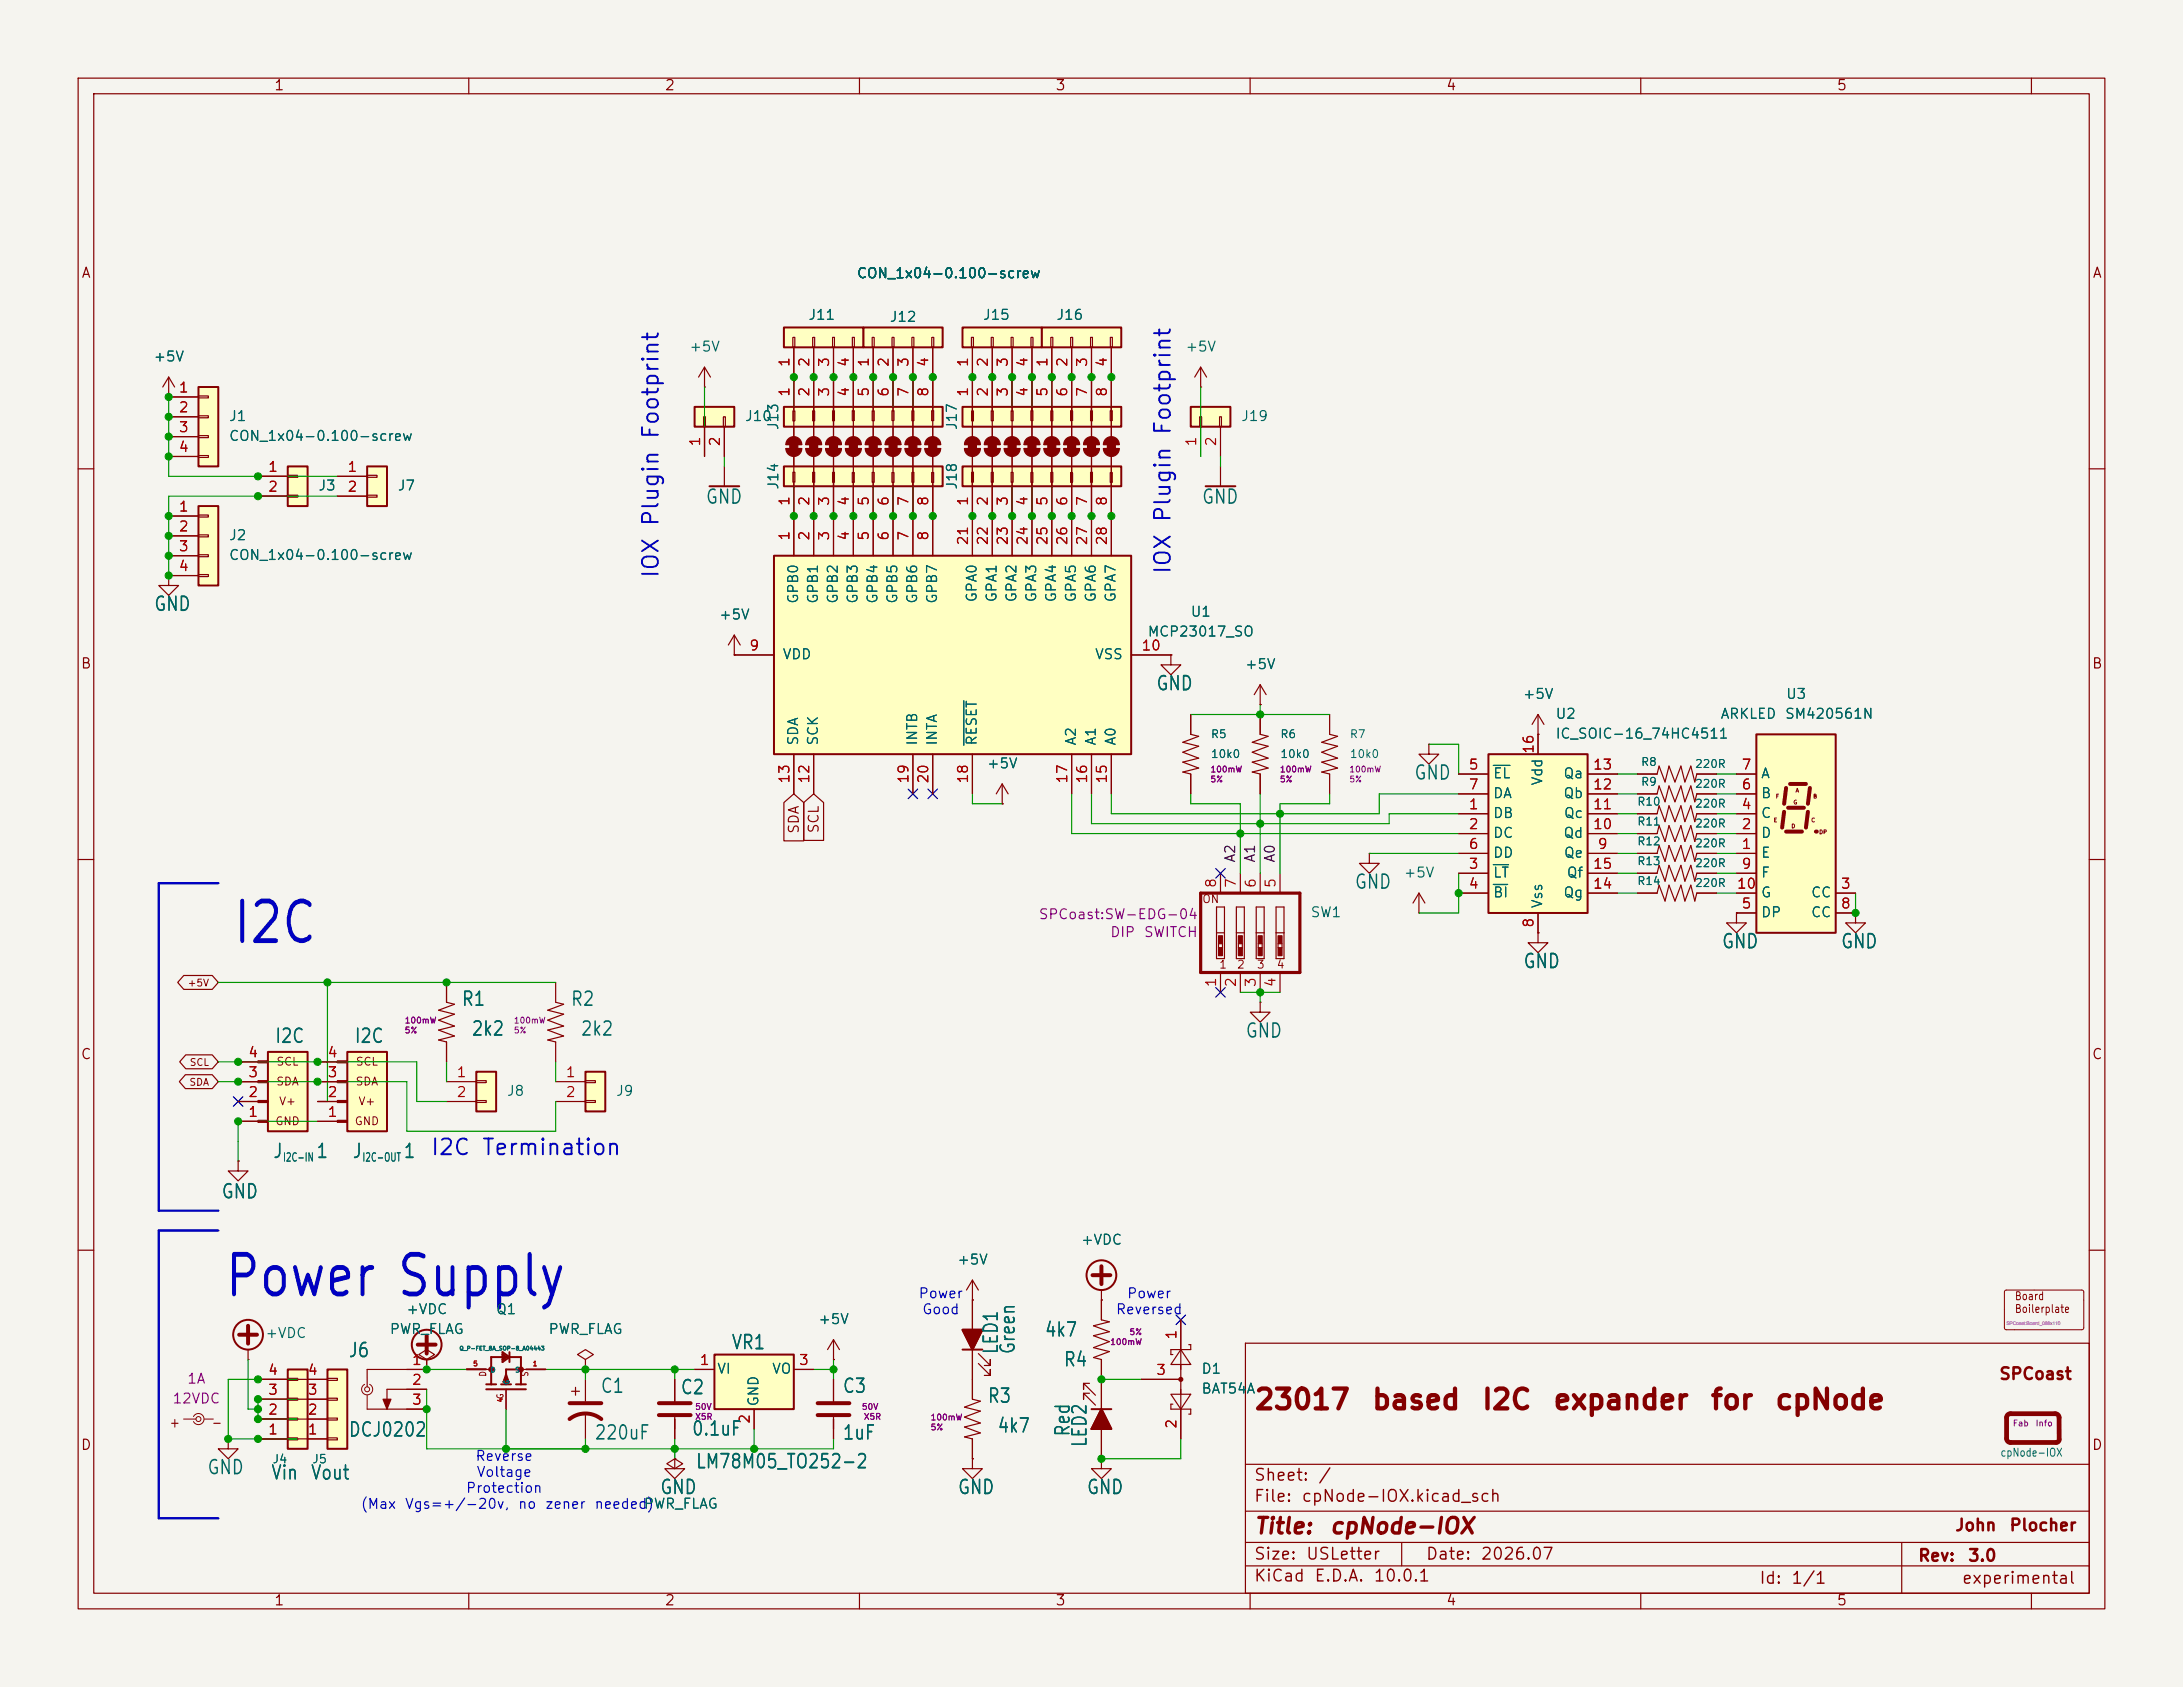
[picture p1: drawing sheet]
<svg xmlns="http://www.w3.org/2000/svg" width="279mm" height="216mm" viewBox="0 0 279 216" stroke-linecap="round" stroke-linejoin="round" font-family="sans-serif">
<defs><g id="words">
<g font-size="5.1" fill="#0000c2">
<text x="29.5" y="121.9">I2C</text>
<text x="28.5" y="167.1">Power Supply</text>
</g>
<g font-size="2.5" fill="#840000">
<text x="160.4" y="181">23017</text>
<text x="175.4" y="181">based</text>
<text x="189.5" y="181">I2C</text>
<text x="198.6" y="181">expander</text>
<text x="218.8" y="181">for</text>
<text x="227" y="181">cpNode</text>
</g>
<g font-size="2" fill="#0000c2">
<text x="84.8" y="74.1" transform="rotate(-90 84.8 74.1)">IOX Plugin Footprint</text>
<text x="150.3" y="73.6" transform="rotate(-90 150.3 73.6)">IOX Plugin Footprint</text>
<text x="55" y="148.3">I2C Termination</text>
</g>
<g font-size="2" fill="#840000">
<text x="160.4" y="196.8">Title:</text>
<text x="170.1" y="196.8">cpNode-IOX</text>
</g>
<g font-size="1.8" fill="#006464">
<text x="90.2" y="64.9">GND</text>
<text x="153.7" y="64.9">GND</text>
<text x="19.6" y="78.6">GND</text>
<text x="147.9" y="88.8">GND</text>
<text x="180.9" y="100.2">GND</text>
<text x="173.3" y="114.2">GND</text>
<text x="194.9" y="124.4">GND</text>
<text x="220.3" y="121.8">GND</text>
<text x="235.5" y="121.8">GND</text>
<text x="59" y="129.2">R1</text>
<text x="73" y="129.2">R2</text>
<text x="35.1" y="133.9">I2C</text>
<text x="45.3" y="133.9">I2C</text>
<text x="60.3" y="133">2k2</text>
<text x="74.2" y="133">2k2</text>
<text x="159.3" y="133.2">GND</text>
<text x="34.9" y="148.6">J</text>
<text x="40.4" y="148.6">1</text>
<text x="45" y="148.6">J</text>
<text x="51.6" y="148.6">1</text>
<text x="28.2" y="153.8">GND</text>
<text x="93.5" y="173.1">VR1</text>
<text x="128.2" y="173.4" transform="rotate(-90 128.2 173.4)">LED1</text>
<text x="130.3" y="173.4" transform="rotate(-90 130.3 173.4)">Green</text>
<text x="133.6" y="171.5">4k7</text>
<text x="44.5" y="174.1">J6</text>
<text x="76.8" y="178.7">C1</text>
<text x="87" y="178.9">C2</text>
<text x="107.8" y="178.7">C3</text>
<text x="126.3" y="180">R3</text>
<text x="136" y="175.3">R4</text>
<text x="44.5" y="184.3">DCJ0202</text>
<text x="76" y="184.7">220uF</text>
<text x="88.4" y="184.2">0.1uF</text>
<text x="107.8" y="184.7">1uF</text>
<text x="127.6" y="183.8">4k7</text>
<text x="137.3" y="184" transform="rotate(-90 137.3 184)">Red</text>
<text x="139.5" y="185.3" transform="rotate(-90 139.5 185.3)">LED2</text>
<text x="26.4" y="189.1">GND</text>
<text x="34.6" y="189.8">Vin</text>
<text x="39.7" y="189.8">Vout</text>
<text x="84.4" y="191.7">GND</text>
<text x="89" y="188.4">LM78M05_TO252-2</text>
<text x="122.5" y="191.7">GND</text>
<text x="139" y="191.7">GND</text>
</g>
<g font-size="1.5" fill="#840000">
<text x="255.8" y="176.9">SPCoast</text>
<text x="160.4" y="189.9">Sheet:</text>
<text x="168.6" y="189.9">/</text>
<text x="160.4" y="192.6">File:</text>
<text x="166.5" y="192.6">cpNode-IOX.kicad_sch</text>
<text x="250.1" y="196.3">John</text>
<text x="257.1" y="196.3">Plocher</text>
<text x="160.4" y="202.8">KiCad</text>
<text x="160.4" y="200">Size:</text>
<text x="167.1" y="200">USLetter</text>
<text x="168.1" y="202.8">E.D.A.</text>
<text x="175.7" y="202.8">10.0.1</text>
<text x="182.4" y="200">Date:</text>
<text x="189.4" y="200">2026.07</text>
<text x="225.1" y="203.1">Id:</text>
<text x="229.2" y="203.1">1/1</text>
<text x="245.4" y="200.2">Rev:</text>
<text x="251" y="203.1">experimental</text>
<text x="251.8" y="200.2">3.0</text>
</g>
<g font-size="1.3" fill="#840000">
<text x="35" y="11.9">1</text>
<text x="85" y="11.9">2</text>
<text x="135" y="11.9">3</text>
<text x="185" y="11.9">4</text>
<text x="235" y="11.9">5</text>
<text x="10.3" y="35.9">A</text>
<text x="267.7" y="35.9">A</text>
<text x="10.3" y="85.9">B</text>
<text x="267.7" y="85.9">B</text>
<text x="102.6" y="106.8" transform="rotate(-90 102.6 106.8)">SDA</text>
<text x="105.1" y="106.7" transform="rotate(-90 105.1 106.7)">SCL</text>
<text x="10.3" y="135.9">C</text>
<text x="267.7" y="135.9">C</text>
<text x="10.3" y="185.9">D</text>
<text x="21.6" y="183">+</text>
<text x="27" y="183">-</text>
<text x="267.7" y="185.9">D</text>
<text x="35" y="205.8">1</text>
<text x="85" y="205.8">2</text>
<text x="135" y="205.8">3</text>
<text x="185" y="205.8">4</text>
<text x="235" y="205.8">5</text>
</g>
<g font-size="1.3" fill="#006464">
<text x="109.6" y="35.9">CON_1x04-0.100-screw</text>
<text x="103.4" y="41.2">J11</text>
<text x="113.8" y="41.5">J12</text>
<text x="125.7" y="41.2">J15</text>
<text x="135.1" y="41.2">J16</text>
<text x="19.6" y="46.6">+5V</text>
<text x="88.1" y="45.3">+5V</text>
<text x="151.6" y="45.3">+5V</text>
<text x="29.2" y="54.2">J1</text>
<text x="29.2" y="56.7">CON_1x04-0.100-screw</text>
<text x="95.3" y="54.2">J10</text>
<text x="99.9" y="55.1" transform="rotate(-90 99.9 55.1)">J13</text>
<text x="122.8" y="55.1" transform="rotate(-90 122.8 55.1)">J17</text>
<text x="158.8" y="54.2">J19</text>
<text x="40.6" y="63.1">J3</text>
<text x="50.8" y="63.1">J7</text>
<text x="99.9" y="62.8" transform="rotate(-90 99.9 62.8)">J14</text>
<text x="122.8" y="62.8" transform="rotate(-90 122.8 62.8)">J18</text>
<text x="29.2" y="69.4">J2</text>
<text x="29.2" y="72">CON_1x04-0.100-screw</text>
<text x="102.5" y="77.4" transform="rotate(-90 102.5 77.4)">GPB0</text>
<text x="105" y="77.4" transform="rotate(-90 105 77.4)">GPB1</text>
<text x="107.5" y="77.4" transform="rotate(-90 107.5 77.4)">GPB2</text>
<text x="110.1" y="77.4" transform="rotate(-90 110.1 77.4)">GPB3</text>
<text x="112.6" y="77.4" transform="rotate(-90 112.6 77.4)">GPB4</text>
<text x="115.2" y="77.4" transform="rotate(-90 115.2 77.4)">GPB5</text>
<text x="117.7" y="77.4" transform="rotate(-90 117.7 77.4)">GPB6</text>
<text x="120.2" y="77.4" transform="rotate(-90 120.2 77.4)">GPB7</text>
<text x="125.3" y="77.2" transform="rotate(-90 125.3 77.2)">GPA0</text>
<text x="127.9" y="77.2" transform="rotate(-90 127.9 77.2)">GPA1</text>
<text x="130.4" y="77.2" transform="rotate(-90 130.4 77.2)">GPA2</text>
<text x="132.9" y="77.2" transform="rotate(-90 132.9 77.2)">GPA3</text>
<text x="135.5" y="77.2" transform="rotate(-90 135.5 77.2)">GPA4</text>
<text x="138" y="77.2" transform="rotate(-90 138 77.2)">GPA5</text>
<text x="140.6" y="77.2" transform="rotate(-90 140.6 77.2)">GPA6</text>
<text x="143.1" y="77.2" transform="rotate(-90 143.1 77.2)">GPA7</text>
<text x="91.9" y="79.6">+5V</text>
<text x="146.8" y="81.8">MCP23017_SO</text>
<text x="152.3" y="79.2">U1</text>
<text x="100.1" y="84.7">VDD</text>
<text x="140.1" y="84.7">VSS</text>
<text x="159.3" y="86">+5V</text>
<text x="194.8" y="89.8">+5V</text>
<text x="228.5" y="89.8">U3</text>
<text x="102.5" y="95.5" transform="rotate(-90 102.5 95.5)">SDA</text>
<text x="105" y="95.5" transform="rotate(-90 105 95.5)">SCK</text>
<text x="117.7" y="95.5" transform="rotate(-90 117.7 95.5)">INTB</text>
<text x="120.2" y="95.5" transform="rotate(-90 120.2 95.5)">INTA</text>
<text x="125.3" y="95.5" transform="rotate(-90 125.3 95.5)">RESET</text>
<text x="138" y="95.5" transform="rotate(-90 138 95.5)">A2</text>
<text x="140.6" y="95.5" transform="rotate(-90 140.6 95.5)">A1</text>
<text x="143.1" y="95.5" transform="rotate(-90 143.1 95.5)">A0</text>
<text x="199" y="94.8">IC_SOIC-16_74HC4511</text>
<text x="199" y="92.3">U2</text>
<text x="220.1" y="92.3">ARKLED</text>
<text x="228.4" y="92.3">SM420561N</text>
<text x="126.2" y="98.7">+5V</text>
<text x="191" y="99.9">EL</text>
<text x="197.7" y="100.6" transform="rotate(-90 197.7 100.6)">Vdd</text>
<text x="200" y="99.9">Qa</text>
<text x="225.3" y="99.9">A</text>
<text x="191" y="105">DB</text>
<text x="191" y="107.5">DC</text>
<text x="191" y="102.5">DA</text>
<text x="200" y="107.5">Qd</text>
<text x="200" y="102.5">Qb</text>
<text x="200.1" y="105">Qc</text>
<text x="225.3" y="107.5">D</text>
<text x="225.3" y="105">C</text>
<text x="225.3" y="102.5">B</text>
<text x="179.6" y="112.6">+5V</text>
<text x="191" y="112.6">LT</text>
<text x="191" y="110.1">DD</text>
<text x="200.1" y="110.1">Qe</text>
<text x="200.4" y="112.6">Qf</text>
<text x="225.3" y="110.1">E</text>
<text x="225.3" y="112.6">F</text>
<text x="167.6" y="117.7">SW1</text>
<text x="191" y="115.2">BI</text>
<text x="197.7" y="116.3" transform="rotate(-90 197.7 116.3)">Vss</text>
<text x="200" y="115.2">Qg</text>
<text x="225.3" y="117.7">DP</text>
<text x="225.3" y="115.2">G</text>
<text x="231.7" y="115.2">CC</text>
<text x="231.7" y="117.7">CC</text>
<text x="64.8" y="140.6">J8</text>
<text x="78.7" y="140.6">J9</text>
<text x="138.3" y="159.6">+VDC</text>
<text x="122.4" y="162.2">+5V</text>
<text x="33.9" y="171.6">+VDC</text>
<text x="49.8" y="171">PWR_FLAG</text>
<text x="51.9" y="168.5">+VDC</text>
<text x="63.4" y="168.5">Q1</text>
<text x="70.1" y="171">PWR_FLAG</text>
<text x="104.6" y="169.8">+5V</text>
<text x="91.7" y="176.1">VI</text>
<text x="98.7" y="176.1">VO</text>
<text x="153.7" y="176.1">D1</text>
<text x="153.7" y="178.7">BAT54A</text>
<text x="97.4" y="180.1" transform="rotate(-90 97.4 180.1)">GND</text>
<text x="82.3" y="193.4">PWR_FLAG</text>
</g>
<g font-size="1.3" fill="#a90000">
<text x="101.3" y="47.1" transform="rotate(-90 101.3 47.1)">1</text>
<text x="103.9" y="47.1" transform="rotate(-90 103.9 47.1)">2</text>
<text x="106.4" y="47.1" transform="rotate(-90 106.4 47.1)">3</text>
<text x="109" y="47.1" transform="rotate(-90 109 47.1)">4</text>
<text x="111.5" y="47.1" transform="rotate(-90 111.5 47.1)">1</text>
<text x="114" y="47.1" transform="rotate(-90 114 47.1)">2</text>
<text x="116.6" y="47.1" transform="rotate(-90 116.6 47.1)">3</text>
<text x="119.1" y="47.1" transform="rotate(-90 119.1 47.1)">4</text>
<text x="124.2" y="47.1" transform="rotate(-90 124.2 47.1)">1</text>
<text x="126.7" y="47.1" transform="rotate(-90 126.7 47.1)">2</text>
<text x="129.3" y="47.1" transform="rotate(-90 129.3 47.1)">3</text>
<text x="131.8" y="47.1" transform="rotate(-90 131.8 47.1)">4</text>
<text x="134.4" y="47.1" transform="rotate(-90 134.4 47.1)">1</text>
<text x="136.9" y="47.1" transform="rotate(-90 136.9 47.1)">2</text>
<text x="139.4" y="47.1" transform="rotate(-90 139.4 47.1)">3</text>
<text x="142" y="47.1" transform="rotate(-90 142 47.1)">4</text>
<text x="22.8" y="50.5">1</text>
<text x="22.8" y="53.1">2</text>
<text x="101.3" y="50.9" transform="rotate(-90 101.3 50.9)">1</text>
<text x="103.9" y="50.9" transform="rotate(-90 103.9 50.9)">2</text>
<text x="106.4" y="50.9" transform="rotate(-90 106.4 50.9)">3</text>
<text x="109" y="50.9" transform="rotate(-90 109 50.9)">4</text>
<text x="111.5" y="50.9" transform="rotate(-90 111.5 50.9)">5</text>
<text x="114" y="50.9" transform="rotate(-90 114 50.9)">6</text>
<text x="116.6" y="50.9" transform="rotate(-90 116.6 50.9)">7</text>
<text x="119.1" y="50.9" transform="rotate(-90 119.1 50.9)">8</text>
<text x="124.2" y="50.9" transform="rotate(-90 124.2 50.9)">1</text>
<text x="126.7" y="50.9" transform="rotate(-90 126.7 50.9)">2</text>
<text x="129.3" y="50.9" transform="rotate(-90 129.3 50.9)">3</text>
<text x="131.8" y="50.9" transform="rotate(-90 131.8 50.9)">4</text>
<text x="134.4" y="50.9" transform="rotate(-90 134.4 50.9)">5</text>
<text x="136.9" y="50.9" transform="rotate(-90 136.9 50.9)">6</text>
<text x="139.4" y="50.9" transform="rotate(-90 139.4 50.9)">7</text>
<text x="142" y="50.9" transform="rotate(-90 142 50.9)">8</text>
<text x="22.8" y="55.6">3</text>
<text x="22.8" y="58.2">4</text>
<text x="89.9" y="57.2" transform="rotate(-90 89.9 57.2)">1</text>
<text x="92.5" y="57.2" transform="rotate(-90 92.5 57.2)">2</text>
<text x="153.4" y="57.2" transform="rotate(-90 153.4 57.2)">1</text>
<text x="156" y="57.2" transform="rotate(-90 156 57.2)">2</text>
<text x="22.8" y="65.8">1</text>
<text x="34.2" y="60.7">1</text>
<text x="34.2" y="63.2">2</text>
<text x="44.4" y="60.7">1</text>
<text x="44.4" y="63.2">2</text>
<text x="101.3" y="64.8" transform="rotate(-90 101.3 64.8)">1</text>
<text x="103.9" y="64.8" transform="rotate(-90 103.9 64.8)">2</text>
<text x="106.4" y="64.8" transform="rotate(-90 106.4 64.8)">3</text>
<text x="109" y="64.8" transform="rotate(-90 109 64.8)">4</text>
<text x="111.5" y="64.8" transform="rotate(-90 111.5 64.8)">5</text>
<text x="114" y="64.8" transform="rotate(-90 114 64.8)">6</text>
<text x="116.6" y="64.8" transform="rotate(-90 116.6 64.8)">7</text>
<text x="119.1" y="64.8" transform="rotate(-90 119.1 64.8)">8</text>
<text x="124.2" y="64.8" transform="rotate(-90 124.2 64.8)">1</text>
<text x="126.7" y="64.8" transform="rotate(-90 126.7 64.8)">2</text>
<text x="129.3" y="64.8" transform="rotate(-90 129.3 64.8)">3</text>
<text x="131.8" y="64.8" transform="rotate(-90 131.8 64.8)">4</text>
<text x="134.4" y="64.8" transform="rotate(-90 134.4 64.8)">5</text>
<text x="136.9" y="64.8" transform="rotate(-90 136.9 64.8)">6</text>
<text x="139.4" y="64.8" transform="rotate(-90 139.4 64.8)">7</text>
<text x="142" y="64.8" transform="rotate(-90 142 64.8)">8</text>
<text x="22.8" y="68.3">2</text>
<text x="22.8" y="70.9">3</text>
<text x="101.3" y="69.3" transform="rotate(-90 101.3 69.3)">1</text>
<text x="103.9" y="69.3" transform="rotate(-90 103.9 69.3)">2</text>
<text x="106.4" y="69.3" transform="rotate(-90 106.4 69.3)">3</text>
<text x="109" y="69.3" transform="rotate(-90 109 69.3)">4</text>
<text x="111.5" y="69.3" transform="rotate(-90 111.5 69.3)">5</text>
<text x="114" y="69.3" transform="rotate(-90 114 69.3)">6</text>
<text x="116.6" y="69.3" transform="rotate(-90 116.6 69.3)">7</text>
<text x="119.1" y="69.3" transform="rotate(-90 119.1 69.3)">8</text>
<text x="124.2" y="69.9" transform="rotate(-90 124.2 69.9)">21</text>
<text x="126.7" y="69.9" transform="rotate(-90 126.7 69.9)">22</text>
<text x="129.3" y="69.9" transform="rotate(-90 129.3 69.9)">23</text>
<text x="131.8" y="69.9" transform="rotate(-90 131.8 69.9)">24</text>
<text x="134.4" y="69.9" transform="rotate(-90 134.4 69.9)">25</text>
<text x="136.9" y="69.9" transform="rotate(-90 136.9 69.9)">26</text>
<text x="139.4" y="69.9" transform="rotate(-90 139.4 69.9)">27</text>
<text x="142" y="69.9" transform="rotate(-90 142 69.9)">28</text>
<text x="22.8" y="73.4">4</text>
<text x="95.8" y="83.6">9</text>
<text x="146" y="83.6">10</text>
<text x="101.3" y="100.4" transform="rotate(-90 101.3 100.4)">13</text>
<text x="103.9" y="100.4" transform="rotate(-90 103.9 100.4)">12</text>
<text x="116.6" y="100.4" transform="rotate(-90 116.6 100.4)">19</text>
<text x="119.1" y="100.4" transform="rotate(-90 119.1 100.4)">20</text>
<text x="124.2" y="100.4" transform="rotate(-90 124.2 100.4)">18</text>
<text x="136.9" y="100.4" transform="rotate(-90 136.9 100.4)">17</text>
<text x="139.4" y="100.4" transform="rotate(-90 139.4 100.4)">16</text>
<text x="142" y="100.4" transform="rotate(-90 142 100.4)">15</text>
<text x="187.9" y="98.8">5</text>
<text x="187.9" y="101.3">7</text>
<text x="196.6" y="96.6" transform="rotate(-90 196.6 96.6)">16</text>
<text x="203.8" y="101.3">12</text>
<text x="203.8" y="98.8">13</text>
<text x="222.8" y="101.3">6</text>
<text x="222.8" y="98.8">7</text>
<text x="187.9" y="103.9">1</text>
<text x="187.9" y="106.4">2</text>
<text x="203.8" y="106.4">10</text>
<text x="203.8" y="103.9">11</text>
<text x="222.8" y="106.4">2</text>
<text x="222.8" y="103.9">4</text>
<text x="156" y="113.7" transform="rotate(-90 156 113.7)">8</text>
<text x="158.5" y="113.7" transform="rotate(-90 158.5 113.7)">7</text>
<text x="161" y="113.7" transform="rotate(-90 161 113.7)">6</text>
<text x="163.6" y="113.7" transform="rotate(-90 163.6 113.7)">5</text>
<text x="187.9" y="111.5">3</text>
<text x="187.9" y="109">6</text>
<text x="203.8" y="111.5">15</text>
<text x="204.4" y="109">9</text>
<text x="222.8" y="109">1</text>
<text x="222.8" y="111.5">9</text>
<text x="187.9" y="114">4</text>
<text x="196.6" y="118.8" transform="rotate(-90 196.6 118.8)">8</text>
<text x="203.8" y="114">14</text>
<text x="222.2" y="114">10</text>
<text x="222.8" y="116.6">5</text>
<text x="235.5" y="114">3</text>
<text x="235.5" y="116.6">8</text>
<text x="156" y="126.4" transform="rotate(-90 156 126.4)">1</text>
<text x="158.5" y="126.4" transform="rotate(-90 158.5 126.4)">2</text>
<text x="161" y="126.4" transform="rotate(-90 161 126.4)">3</text>
<text x="163.6" y="126.4" transform="rotate(-90 163.6 126.4)">4</text>
<text x="31.7" y="135.6">4</text>
<text x="41.8" y="135.6">4</text>
<text x="31.7" y="143.3">1</text>
<text x="31.7" y="140.7">2</text>
<text x="31.7" y="138.2">3</text>
<text x="41.8" y="143.3">1</text>
<text x="41.8" y="140.7">2</text>
<text x="41.8" y="138.2">3</text>
<text x="58.3" y="138.2">1</text>
<text x="58.3" y="140.7">2</text>
<text x="72.3" y="138.2">1</text>
<text x="72.3" y="140.7">2</text>
<text x="150.9" y="171.5" transform="rotate(-90 150.9 171.5)">1</text>
<text x="34.2" y="178.8">3</text>
<text x="34.2" y="176.3">4</text>
<text x="39.3" y="178.8">3</text>
<text x="39.3" y="176.3">4</text>
<text x="52.6" y="175">1</text>
<text x="52.6" y="177.5">2</text>
<text x="89.5" y="175">1</text>
<text x="102.2" y="175">3</text>
<text x="147.9" y="176.3">3</text>
<text x="34.2" y="183.9">1</text>
<text x="34.2" y="181.4">2</text>
<text x="39.3" y="183.9">1</text>
<text x="39.3" y="181.4">2</text>
<text x="52.6" y="180.1">3</text>
<text x="96.3" y="182.3" transform="rotate(-90 96.3 182.3)">2</text>
<text x="150.9" y="183" transform="rotate(-90 150.9 183)">2</text>
</g>
<g font-size="1.3" fill="#0f0f0f">
<text x="158.4" y="110.5" transform="rotate(-90 158.4 110.5)">A2</text>
<text x="160.9" y="110.5" transform="rotate(-90 160.9 110.5)">A1</text>
<text x="163.5" y="110.5" transform="rotate(-90 163.5 110.5)">A0</text>
</g>
<g font-size="1.3" fill="#840084">
<text x="132.9" y="118">SPCoast:SW-EDG-04</text>
<text x="142" y="120.2">DIP</text>
<text x="146.3" y="120.2">SWITCH</text>
<text x="22" y="179.9">12VDC</text>
<text x="23.9" y="177.4">1A</text>
</g>
<g font-size="1.3" fill="#0000c2">
<text x="117.5" y="166.5">Power</text>
<text x="144.2" y="166.5">Power</text>
<text x="117.9" y="168.5">Good</text>
<text x="142.7" y="168.5">Reversed</text>
<text x="59.5" y="191.4">Protection</text>
<text x="60.8" y="187.3">Reverse</text>
<text x="60.9" y="189.3">Voltage</text>
<text x="46.1" y="193.4">(Max</text>
<text x="51.7" y="193.4">Vgs=+/-20v,</text>
<text x="66.2" y="193.4">no</text>
<text x="69.7" y="193.4">zener</text>
<text x="76" y="193.4">needed)</text>
</g>
<g font-size="1.1" fill="#006464">
<text x="36.2" y="148.9">I2C-IN</text>
<text x="46.3" y="148.9">I2C-OUT</text>
<text x="34.8" y="187.5">J4</text>
<text x="39.9" y="187.5">J5</text>
</g>
<g font-size="1" fill="#006464">
<text x="154.9" y="94.7">R5</text>
<text x="163.8" y="94.7">R6</text>
<text x="172.7" y="94.7">R7</text>
<text x="154.9" y="97.3">10k0</text>
<text x="163.8" y="97.3">10k0</text>
<text x="172.7" y="97.3">10k0</text>
<text x="210" y="100.8">R9</text>
<text x="210" y="98.3">R8</text>
<text x="216.9" y="101.1">220R</text>
<text x="216.9" y="98.5">220R</text>
<text x="209.5" y="105.9">R11</text>
<text x="209.5" y="103.4">R10</text>
<text x="216.9" y="106.1">220R</text>
<text x="216.9" y="103.6">220R</text>
<text x="209.5" y="111">R13</text>
<text x="209.5" y="113.5">R14</text>
<text x="209.5" y="108.4">R12</text>
<text x="216.9" y="111.2">220R</text>
<text x="216.9" y="113.8">220R</text>
<text x="216.9" y="108.7">220R</text>
<text x="256" y="186.7">cpNode-IOX</text>
</g>
<g font-size="1" fill="#840000">
<text x="153.8" y="115.8">ON</text>
<text x="156" y="124.2">1</text>
<text x="158.2" y="124.2">2</text>
<text x="160.8" y="124.2">3</text>
<text x="163.3" y="124.2">4</text>
<text x="35.3" y="136.6">SCL</text>
<text x="45.5" y="136.6">SCL</text>
<text x="35.3" y="139.2">SDA</text>
<text x="35.6" y="141.7">V+</text>
<text x="45.4" y="139.2">SDA</text>
<text x="45.8" y="141.7">V+</text>
<text x="35.2" y="144.2">GND</text>
<text x="45.3" y="144.2">GND</text>
<text x="257.8" y="166.6">Board</text>
<text x="257.8" y="168.3">Boilerplate</text>
</g>
<g font-size=".9" fill="#840000">
<text x="24" y="126.5">+5V</text>
<text x="24.2" y="136.6">SCL</text>
<text x="24.2" y="139.2">SDA</text>
</g>
<g font-size=".8" fill="#840084">
<text x="154.9" y="99">100mW</text>
<text x="154.9" y="100.3">5%</text>
<text x="163.7" y="99">100mW</text>
<text x="163.7" y="100.3">5%</text>
<text x="172.6" y="99">100mW</text>
<text x="172.6" y="100.3">5%</text>
<text x="51.7" y="131.2">100mW</text>
<text x="65.7" y="131.2">100mW</text>
<text x="51.7" y="132.4">5%</text>
<text x="65.7" y="132.4">5%</text>
<text x="142" y="172.3">100mW</text>
<text x="144.5" y="171">5%</text>
<text x="88.9" y="180.6">50V</text>
<text x="88.9" y="181.9">X5R</text>
<text x="110.2" y="180.6">50V</text>
<text x="110.5" y="181.9">X5R</text>
<text x="119" y="182">100mW</text>
<text x="119" y="183.2">5%</text>
<text x="257.5" y="182.7">Fab</text>
<text x="260.5" y="182.7">Info</text>
</g>
<g font-size=".8" fill="#840000">
<text x="62.4" y="176.2" transform="rotate(-90 62.4 176.2)">D</text>
<text x="64.6" y="179.1" transform="rotate(-90 64.6 179.1)">G</text>
<text x="67.8" y="176.2" transform="rotate(-90 67.8 176.2)">S</text>
</g>
<text font-size=".6" fill="#840084" x="256.8" y="169.6">SPCoast:Board_068x110</text>
<g font-size=".6" fill="#a90000">
<text x="60.5" y="175">5</text>
<text x="64.5" y="179.5" transform="rotate(-90 64.5 179.5)">4</text>
<text x="68.1" y="175">1</text>
</g>
<g font-size=".6" fill="#006464">
<text x="62.7" y="175.8">D</text>
<text x="65.3" y="177.3" transform="rotate(-90 65.3 177.3)">G</text>
<text x="65.9" y="175.8">S</text>
</g>
<g font-size=".5" fill="#840000">
<text x="229.8" y="101.5">A</text>
<text x="227" y="105.3">E</text>
<text x="227.2" y="102.3">F</text>
<text x="229.2" y="106.1">D</text>
<text x="229.5" y="103.1">G</text>
<text x="231.8" y="105.3">C</text>
<text x="232" y="102.3">B</text>
<text x="232.8" y="106.9">DP</text>
</g>
<text font-size=".5" fill="#006464" x="58.8" y="172.9">Q_P-FET_8A_SOP-8_A04443</text>
</g></defs>
<path d="M0 0h279.4v215.9h-279.4z" fill="#f5f4ef" stroke="#f5f4ef" stroke-width=".13"/>
<g fill="none" stroke="#840000" stroke-width=".15">
<path d="M10 10h259.4v195.9h-259.4zM12 12h255.4v191.9h-255.4zM60 10v2M110 10v2M160 10v2M210 10v2M260 10v2M10 60h2M21.6 73.7v1.2h1.3l-1.3 1.3-1.3-1.3h1.3M21.6 73.7h.1M267.4 60h2M10 110h2"/>
<path d="M209.5 106.7h2.6l.2-1 .8 2 .5-2 .8 2 .7-2 .5 2 .8-2 .5 2 .3-1h2.5M267.4 110h2M10 160h2M159.4 171.9h108v32h-108zM267.4 160h2M159.4 197.4h108M159.4 193.4h108M159.4 187.4h108M179.4 197.4v3M243.4 197.4v6.5M60 203.9v2M110 203.9v2"/>
<path d="M159.4 200.4h108M160 203.9v2M210 203.9v2M260 203.9v2"/>
</g>
<path d="M36.8 59.7h2.6v5.1h-2.6z" fill="#ffffc2"/>
<path d="M36.8 59.7h2.6v5.1h-2.6zM123.2 170.2h2.5l-1.2 2.5zM123.2 172.7h2.5" fill="none" stroke="#840000" stroke-width=".25"/>
<g fill="none" stroke="#840000" stroke-width=".15">
<path d="M33 61h3.8M33 63.5h3.8M36.8 60.8h1.3v.3h-1.3zM36.8 63.4h1.3v.2h-1.3zM209.5 101.6h2.6l.2-1 .8 2 .5-2 .8 2 .7-2 .5 2 .8-2 .5 2 .3-1h2.5M209.5 111.8h2.6l.2-1.1 .8 2.1 .5-2.1 .8 2.1 .7-2.1 .5 2.1 .8-2.1 .5 2.1 .3-1h2.5M209.5 114.3h2.6l.2-1 .8 2 .5-2 .8 2 .7-2 .5 2 .8-2 .5 2 .3-1h2.5M124.5 166.4h.1M124.5 163.8v15.3l1 .2-2.1 .8 2.1 .5-2.1 .8 2.1 .7-2.1 .5 2.1 .8-2.1 .5 1.1 .3v2.5M124.5 163.8l-.8 1.3M124.5 163.8l.7 1.3M125.2 173.2l1.5 1.6v-.8v.8h-.7"/>
<path d="M125.2 174.5l1.5 1.5v-.7v.7h-.7M124.5 186.7v1.3h1.2l-1.2 1.2-1.3-1.2h1.3M124.5 186.7h.1"/>
</g>
<path d="M123.2 170.2h2.5l-1.2 2.5z" fill="#840000" stroke="#840000" stroke-width=".25"/>
<path d="M91.4 173.4h10.2v6.9h-10.2z" fill="#ffffc2"/>
<path d="M91.4 173.4h10.2v6.9h-10.2z" fill="none" stroke="#840000" stroke-width=".25"/>
<g fill="none" stroke="#840000" stroke-width=".15">
<path d="M196.8 94h.1M196.8 91.4l-.7 1.3M196.8 91.4l.8 1.3M196.8 91.4v2.6M196.8 119.4v1.3h1.3l-1.3 1.2-1.2-1.2h1.2M196.8 119.4h.1M222.2 116.8v1.3h1.3l-1.3 1.3-1.2-1.3h1.2M222.2 116.8h.1M237.5 116.8v1.3h1.3l-1.3 1.3-1.3-1.3h1.3M237.5 116.8h.1M73.2 178.1h1M73.7 177.5v1.1"/>
<path d="M74.9 176.5v2.8M88.9 175.3h2.5M101.6 175.3h2.5M106.7 174h.1M106.7 171.5v2.5M106.7 176.5v3.2M106.7 171.5l-.8 1.2M106.7 171.5l.7 1.2M74.9 180.8v3.4M96.5 180.3v2.6M106.7 181.4v2.8"/>
</g>
<path d="M72.9 179.6h4.1M104.6 179.6h4.1M72.9 181.6a3.3 3.3 0 0 1 4.1 0M104.6 181.1h4.1" fill="none" stroke="#840000" stroke-width=".51"/>
<path d="M256.6 165.2l.2-.1h9.8l.1 .2v4.7l-.3 .2h-9.7l-.2-.3v-4.6z" fill="none" stroke="#840000" stroke-width=".13"/>
<path d="M263.6 184.2l-.1-2.8a.51 .51 0 0 0-.5-.5h-5.7a.51 .51 0 0 0-.5 .5v2.7a.51 .51 0 0 0 .5 .5h5.9l.2-.1 .2-.3" fill="none" stroke="#840000" stroke-width=".61"/>
<path d="M190.5 96.5h12.7v20.3h-12.7z" fill="#ffffc2"/>
<path d="M190.5 96.5h12.7v20.3h-12.7z" fill="none" stroke="#840000" stroke-width=".25"/>
<g fill="none" stroke="#840000" stroke-width=".15">
<path d="M186.7 99.1h3.8M196.8 94v2.5M203.2 99.1h3.8M209.5 99.1h2.6l.2-1.1 .8 2.1 .5-2.1 .8 2.1 .7-2.1 .5 2.1 .8-2.1 .5 2.1 .3-1h2.5M186.7 104.1h3.8M186.7 106.7h3.8M186.7 111.8h3.8M186.7 114.3h3.8M186.7 109.2h3.8M186.7 101.6h3.8M196.8 116.8v2.6M203.2 104.1h3.8"/>
<path d="M203.2 106.7h3.8M203.2 111.8h3.8M203.2 114.3h3.8M203.2 109.2h3.8M203.2 101.6h3.8"/>
</g>
<path d="M191.1 98h2.2M191.1 110.7h2M191.1 113.2h1.9" fill="none" stroke="#006464" stroke-width=".15"/>
<path d="M224.8 94h10.1v25.4h-10.1z" fill="#ffffc2"/>
<path d="M224.8 94h10.1v25.4h-10.1z" fill="none" stroke="#840000" stroke-width=".25"/>
<path d="M228.3 103.9l-.2 2M228.6 100.8l-.3 2.1M228.6 106.4h2M228.9 103.4h2M229.1 100.3h2M231.4 103.9l-.3 2M231.6 100.8l-.2 2.1" fill="none" stroke="#840000" stroke-width=".51"/>
<circle cx="232.4" cy="106.4" r=".25" fill="#840000"/>
<g fill="none" stroke="#840000" stroke-width=".15">
<path d="M149.9 83.8v1.3h1.2l-1.2 1.3-1.3-1.3h1.3M149.9 83.8h.1M222.2 99.1h2.6M222.2 109.2h2.6M222.2 106.7h2.6M222.2 114.3h2.6M222.2 104.1h2.6M222.2 116.8h2.6M222.2 101.6h2.6M222.2 111.8h2.6M234.9 114.3h2.6M234.9 116.8h2.6"/>
<path d="M86.4 176.5v3.2M86.4 185.4v1.3l1 .6-1 .7-1.1-.7 1.1-.6M86.4 185.4h.1M86.4 186.7v1.3h1.2l-1.2 1.2-1.3-1.2h1.3M86.4 186.7h.1M86.4 181.4v2.8"/>
</g>
<path d="M84.3 179.6h4.1M84.3 181.1h4.1" fill="none" stroke="#840000" stroke-width=".51"/>
<path d="M99.1 71.1h45.7v25.4h-45.7z" fill="#ffffc2"/>
<g fill="none" stroke="#840000" stroke-width=".25">
<path d="M99.1 71.1h45.7v25.4h-45.7zM139.7 180.3h2.5M141 180.3l1.2 2.6h-2.5z"/>
<circle cx="141" cy="163.2" r="1.9"/>
</g>
<g fill="none" stroke="#840000" stroke-width=".15">
<path d="M128.5 56.9h2.1M128.5 57.4h2.1M129.5 52.1v3.8M129.5 58.4v3.8M101.6 66v5.1M104.1 66v5.1M106.7 66v5.1M109.2 66v5.1M111.8 66v5.1M114.3 66v5.1M116.8 66v5.1M119.4 66v5.1"/>
<path d="M124.5 66v5.1M127 66v5.1M129.5 66v5.1M132.1 66v5.1M134.6 66v5.1M137.2 66v5.1M139.7 66v5.1M142.2 66v5.1M94 83.8h5.1M101.6 96.5v5.1M104.1 96.5v5.1M116.8 96.5v5.1"/>
<path d="M119.4 96.5v5.1M124.5 96.5v5.1M137.2 96.5v5.1M139.7 96.5v5.1M142.2 96.5v5.1M144.8 83.8h5.1M152.4 91.4v2.6l1 .2-2 .8 2 .5-2 .8 2 .7-2 .5 2 .8-2 .5 1 .3v2.5M161.3 90.2h.1M161.3 87.6l-.8 1.3M161.3 87.6l.8 1.3M161.3 87.6v2.6M155.7 116.1h1v6.6h-1z"/>
<path d="M155.7 119.4h1M156.2 111.8v2.5M158.2 116.1h1.1v6.6h-1.1zM158.2 119.4h1.1M158.7 111.8v2.5M160.8 116.1h1v6.6h-1zM160.8 119.4h1M161.3 111.8v2.5M163.3 116.1h1v6.6h-1zM163.3 119.4h1M163.8 111.8v2.5M156 120.8v.5"/>
<path d="M156.2 124.5v2.5M156.5 120.8v.5M158.5 120.8v.5M158.7 124.5v2.5M159 120.8v.5M161 120.8v.5M161.3 124.5v2.5M161.5 120.8v.5M163.6 120.8v.5M163.8 124.5v2.5M164.1 120.8v.5M74.9 174l1-.6-1-.7-1 .7 1 .6v1.3"/>
<path d="M74.9 175.3h.1M139.4 178.3h-.7v.8v-.8l1.5 1.5M139.4 177h-.7v.8v-.8l1.5 1.6M141 166.4h.1M141 165.1v3.8l1 .3-2 .5 2 .7-2 .5 2 .8-2 .8 2 .5-2 .7 1 .3v12.7M141 186.7v1.3h1.2l-1.2 1.2-1.3-1.2h1.3M141 186.7h.1"/>
</g>
<path d="M123.4 89.7v5.7" fill="none" stroke="#006464" stroke-width=".15"/>
<path d="M141 180.3l1.2 2.6h-2.5z" fill="#840000" stroke="#840000" stroke-width=".25"/>
<path d="M139.8 163.2h2.3M141 162.1v2.2" fill="none" stroke="#840000" stroke-width=".51"/>
<path d="M153.7 114.3h12.7v10.2h-12.7z" fill="none" stroke="#840000" stroke-width=".41"/>
<g fill="#840000" stroke="#840000" stroke-width=".15">
<path d="M163.6 119.8h.5v1h-.5z"/>
<path d="M161 119.8h.5v1h-.5z"/>
<path d="M158.5 119.8h.5v1h-.5z"/>
<path d="M156 119.8h.5v1h-.5z"/>
<path d="M163.6 121.3h.5v1h-.5z"/>
<path d="M161 121.3h.5v1h-.5z"/>
<path d="M158.5 121.3h.5v1h-.5z"/>
<path d="M156 121.3h.5v1h-.5z"/>
<path d="M129 56.6h1v1.1h-1z"/>
<path d="M128.8 56.2a1.02 1.02 0 0 1 1.1-.2 1.02 1.02 0 0 1 .7 .9h-2.1l.1-.4z"/>
<path d="M128.5 57.4h2.1a1.02 1.02 0 0 1-1.1 1 1.02 1.02 0 0 1-1-1z"/>
</g>
<path d="M123.2 59.7h20.3v2.5h-20.3z" fill="#ffffc2"/>
<g fill="none" stroke="#840000" stroke-width=".15">
<path d="M123.4 56.9h2.1M123.4 57.4h2.1M124.5 52.1v3.8M124.5 58.4v7.6M126 56.9h2M126 57.4h2M127 52.1v3.8M127 58.4v7.6M124.3 60.4h.3v1.3h-.3zM126.9 60.5h.2v1.2h-.2zM129.4 60.5h.3v1.2h-.3zM129.5 61.8v4.2"/>
<path d="M131.9 60.5h.3v1.2h-.3zM132.1 61.8v4.2M134.5 60.5h.2v1.2h-.2zM134.6 61.8v4.2M137 60.5h.3v1.2h-.3zM137.2 61.8v4.2M139.6 60.5h.2v1.2h-.2zM139.7 61.8v4.2M142.1 60.5h.3v1.2h-.3zM142.2 61.8v4.2"/>
</g>
<path d="M123.2 59.7h20.3v2.5h-20.3z" fill="none" stroke="#840000" stroke-width=".25"/>
<g fill="#840000" stroke="#840000" stroke-width=".15">
<path d="M126.5 56.6h1v1.1h-1z"/>
<path d="M126.3 56.2a1.02 1.02 0 0 1 1.1-.2 1.02 1.02 0 0 1 .6 .9h-2l.1-.4z"/>
<path d="M126 57.4h2a1.02 1.02 0 0 1-1 1 1.02 1.02 0 0 1-1-1z"/>
<path d="M124 56.6h1v1.1h-1z"/>
<path d="M123.7 56.2a1.02 1.02 0 0 1 1.1-.2 1.02 1.02 0 0 1 .7 .9h-2.1l.1-.4z"/>
<path d="M123.4 57.4h2.1a1.02 1.02 0 0 1-1 1 1.02 1.02 0 0 1-1.1-1z"/>
</g>
<path d="M123.2 52.1h20.3v2.5h-20.3z" fill="#ffffc2"/>
<g fill="none" stroke="#840000" stroke-width=".15">
<path d="M124.3 52.6h.3v1.3h-.3zM124.5 48.3v4.2M126.9 52.6h.2v1.2h-.2zM127 48.3v4.2M129.4 52.6h.3v1.2h-.3zM129.5 48.3v4.2M131.1 56.9h2M131.1 57.4h2M131.9 52.6h.3v1.2h-.3zM132.1 48.3v7.6M132.1 58.4v3.8M133.6 56.9h2"/>
<path d="M133.6 57.4h2M134.5 52.6h.2v1.2h-.2zM134.6 48.3v7.6M134.6 58.4v3.8M136.1 56.9h2.1M136.1 57.4h2.1M137 52.6h.3v1.2h-.3zM137.2 48.3v7.6M137.2 58.4v3.8M138.7 56.9h2M138.7 57.4h2M139.6 52.6h.2v1.2h-.2z"/>
<path d="M139.7 48.3v7.6M139.7 58.4v3.8M141.2 56.9h2.1M141.2 57.4h2.1M142.1 52.6h.3v1.2h-.3zM142.2 48.3v7.6M142.2 58.4v3.8M161.3 91.4v2.6l1 .2-2 .8 2 .5-2 .8 2 .7-2 .5 2 .8-2 .5 1 .3v2.5M170.2 91.4v2.6l1 .2-2 .8 2 .5-2 .8 2 .7-2 .5 2 .8-2 .5 1 .3v2.5M182.9 95.3v1.2h1.2l-1.2 1.3-1.3-1.3h1.3M182.9 95.3h.1M175.3 109.2v1.3h1.2l-1.2 1.3-1.3-1.3h1.3"/>
<path d="M175.3 109.2h.1M181.6 116.8h.1M181.6 114.3l-.8 1.3M181.6 114.3l.8 1.3M181.6 114.3v2.5M161.3 128.3v1.2h1.3l-1.3 1.3-1.3-1.3h1.3M161.3 128.3h.1M146 176.5h5.1M149.9 178.4h2.5l-1.3 1.9zM150.1 179.7h-.2v.6h2.5v.7h-.3M151.1 172.7l1.3 1.9h-2.5zM151.1 168.9v15.3"/>
<path d="M152.1 172.1h.3v.6h-2.5v.7h.2"/>
</g>
<path d="M123.2 52.1h20.3v2.5h-20.3z" fill="none" stroke="#840000" stroke-width=".25"/>
<g fill="#840000" stroke="#840000" stroke-width=".15">
<path d="M131.6 56.6h1v1.1h-1z"/>
<path d="M131.4 56.2a1.02 1.02 0 0 1 1.1-.2 1.02 1.02 0 0 1 .6 .9h-2l.1-.4z"/>
<path d="M131.1 57.4h2a1.02 1.02 0 0 1-1 1 1.02 1.02 0 0 1-1-1z"/>
<path d="M141.7 56.6h1v1.1h-1z"/>
<path d="M141.5 56.2a1.02 1.02 0 0 1 1.1-.2 1.02 1.02 0 0 1 .7 .9h-2.1l.1-.4z"/>
<path d="M141.2 57.4h2.1a1.02 1.02 0 0 1-1.1 1 1.02 1.02 0 0 1-1-1z"/>
<path d="M134.1 56.6h1v1.1h-1z"/>
<path d="M133.9 56.2a1.02 1.02 0 0 1 1.1-.2 1.02 1.02 0 0 1 .6 .9h-2l.1-.4z"/>
<path d="M133.6 57.4h2a1.02 1.02 0 0 1-1 1 1.02 1.02 0 0 1-1-1z"/>
<path d="M139.2 56.6h1v1.1h-1z"/>
<path d="M139 56.2a1.02 1.02 0 0 1 1.1-.2 1.02 1.02 0 0 1 .6 .9h-2l.1-.4z"/>
<path d="M138.7 57.4h2a1.02 1.02 0 0 1-1 1 1.02 1.02 0 0 1-1-1z"/>
<path d="M136.7 56.6h1v1.1h-1z"/>
<path d="M136.4 56.2a1.02 1.02 0 0 1 1.1-.2 1.02 1.02 0 0 1 .7 .9h-2.1l.1-.4z"/>
<path d="M136.1 57.4h2.1a1.02 1.02 0 0 1-1 1 1.02 1.02 0 0 1-1.1-1z"/>
<circle cx="151.1" cy="176.5" r=".25"/>
</g>
<path d="M152.4 52.1h5.1v2.5h-5.1z" fill="#ffffc2"/>
<path d="M152.4 52.1h5.1v2.5h-5.1zM154.3 62.2h3.8" fill="none" stroke="#840000" stroke-width=".25"/>
<g fill="none" stroke="#840000" stroke-width=".15">
<path d="M21.6 50.8h.1M21.6 48.3l-.8 1.2M21.6 48.3l.8 1.2M21.6 48.3v2.5M153.5 53.3h.3v1.3h-.3zM153.7 49.5h.1M153.7 47v2.5M153.7 54.6v3.8M153.7 47l-.8 1.3M153.7 47l.7 1.3M156.1 53.3h.2v1.3h-.2zM156.2 54.6v3.8"/>
<path d="M156.2 59.7v2.5M29.2 184.2v1.2h-1.3l1.3 1.3 1.3-1.3h-1.3M29.2 184.2h.1"/>
</g>
<g fill="none" stroke="#840000" stroke-width=".13">
<path d="M23.5 181.6h1.6M24.8 181.3a.71 .71 0 0 1 1-.2 .71 .71 0 0 1 0 1.1 .71 .71 0 0 1-1-.3M26.2 181.6h1.1"/>
<circle cx="25.4" cy="181.6" r=".32"/>
</g>
<path d="M123.2 41.9h10.1v2.6h-10.1z" fill="#ffffc2"/>
<path d="M123.2 41.9h10.1v2.6h-10.1z" fill="none" stroke="#840000" stroke-width=".25"/>
<path d="M124.3 43.2h.3v1.3h-.3zM124.5 44.5v3.8M126.9 43.2h.2v1.3h-.2zM127 44.5v3.8M129.4 43.2h.3v1.3h-.3zM129.5 44.5v3.8M132 43.2h.2v1.3h-.2zM132.1 44.5v3.8" fill="none" stroke="#840000" stroke-width=".15"/>
<path d="M74.9 137.2h2.6v5h-2.6z" fill="#ffffc2"/>
<path d="M74.9 137.2h2.6v5h-2.6z" fill="none" stroke="#840000" stroke-width=".25"/>
<path d="M71.1 138.4h3.8M74.9 138.3h1.3v.3h-1.3zM71.1 141h3.8M74.9 140.8h1.3v.3h-1.3z" fill="none" stroke="#840000" stroke-width=".15"/>
<path d="M61 137.2h2.5v5h-2.5z" fill="#ffffc2"/>
<path d="M61 137.2h2.5v5h-2.5z" fill="none" stroke="#840000" stroke-width=".25"/>
<path d="M57.1 138.4h3.9M61 138.3h1.2v.3h-1.2zM57.1 141h3.9M61 140.8h1.2v.3h-1.2z" fill="none" stroke="#840000" stroke-width=".15"/>
<path d="M133.3 41.9h10.2v2.6h-10.2z" fill="#ffffc2"/>
<path d="M133.3 41.9h10.2v2.6h-10.2z" fill="none" stroke="#840000" stroke-width=".25"/>
<path d="M134.5 43.2h.2v1.3h-.2zM134.6 44.5v3.8M137 43.2h.3v1.3h-.3zM137.2 44.5v3.8M139.6 43.2h.2v1.3h-.2zM139.7 44.5v3.8M142.1 43.2h.3v1.3h-.3zM142.2 44.5v3.8" fill="none" stroke="#840000" stroke-width=".15"/>
<path d="M110.5 41.9h10.1v2.6h-10.1z" fill="#ffffc2"/>
<path d="M110.5 41.9h10.1v2.6h-10.1z" fill="none" stroke="#840000" stroke-width=".25"/>
<path d="M111.6 43.2h.3v1.3h-.3zM111.8 44.5v3.8M114.2 43.2h.2v1.3h-.2zM114.3 44.5v3.8M116.7 43.2h.3v1.3h-.3zM116.8 44.5v3.8M119.3 43.2h.2v1.3h-.2zM119.4 44.5v3.8" fill="none" stroke="#840000" stroke-width=".15"/>
<path d="M100.3 41.9h10.2v2.6h-10.2z" fill="#ffffc2"/>
<path d="M100.3 41.9h10.2v2.6h-10.2z" fill="none" stroke="#840000" stroke-width=".25"/>
<path d="M101.5 43.2h.2v1.3h-.2zM101.6 44.5v3.8M104 43.2h.3v1.3h-.3zM104.1 44.5v3.8M106.6 43.2h.2v1.3h-.2zM106.7 44.5v3.8M109.1 43.2h.2v1.3h-.2zM109.2 44.5v3.8" fill="none" stroke="#840000" stroke-width=".15"/>
<path d="M34.3 134.6h5.1v10.2h-5.1z" fill="#ffffc2"/>
<g fill="none" stroke="#840000" stroke-width=".15">
<path d="M108.2 56.9h2M108.2 57.4h2M109.2 52.1v3.8M109.2 58.4v3.8M110.7 56.9h2.1M110.7 57.4h2.1M111.8 52.1v3.8M111.8 58.4v3.8M30.5 138.4h3.8M30.5 135.9h3.8M33 138.3h1.3v.3h-1.3zM33 135.8h1.3v.2h-1.3z"/>
<path d="M30.5 143.5h3.8M30.5 141h3.8M33 143.4h1.3v.2h-1.3zM33 140.8h1.3v.3h-1.3z"/>
</g>
<path d="M34.3 134.6h5.1v10.2h-5.1z" fill="none" stroke="#840000" stroke-width=".25"/>
<g fill="#840000" stroke="#840000" stroke-width=".15">
<path d="M108.7 56.6h1v1.1h-1z"/>
<path d="M108.5 56.2a1.02 1.02 0 0 1 1.1-.2 1.02 1.02 0 0 1 .6 .9h-2l.1-.4z"/>
<path d="M108.2 57.4h2a1.02 1.02 0 0 1-1 1 1.02 1.02 0 0 1-1-1z"/>
<path d="M111.3 56.6h1v1.1h-1z"/>
<path d="M111 56.2a1.02 1.02 0 0 1 1.1-.2 1.02 1.02 0 0 1 .7 .9h-2.1l.1-.4z"/>
<path d="M110.7 57.4h2.1a1.02 1.02 0 0 1-1 1 1.02 1.02 0 0 1-1.1-1z"/>
</g>
<path d="M88.9 52.1h5.1v2.5h-5.1z" fill="#ffffc2"/>
<path d="M88.9 52.1h5.1v2.5h-5.1z" fill="none" stroke="#840000" stroke-width=".25"/>
<path d="M90 53.3h.3v1.3h-.3zM90.2 54.6v3.8M92.6 53.3h.2v1.3h-.2zM92.7 54.6v3.8" fill="none" stroke="#840000" stroke-width=".15"/>
<path d="M44.4 134.6h5.1v10.2h-5.1z" fill="#ffffc2"/>
<g fill="none" stroke="#840000" stroke-width=".15">
<path d="M90.2 49.5h.1M90.2 47l-.8 1.3M90.2 47l.7 1.3M90.2 47v2.5M92.7 59.7v2.5M100.6 56.9h2M100.6 57.4h2M101.6 52.1v3.8M101.6 58.4v3.8M113.3 56.9h2M113.3 57.4h2M114.3 52.1v3.8"/>
<path d="M114.3 58.4v3.8M118.4 56.9h2M118.4 57.4h2M119.4 52.1v3.8M119.4 58.4v3.8M94 83.8h.1M94 81.3l-.8 1.3M94 81.3l.7 1.3M94 81.3v2.5M40.6 138.4h3.8M40.6 135.9h3.8M43.2 138.3h1.2v.3h-1.2z"/>
<path d="M43.2 135.8h1.2v.2h-1.2zM40.6 143.5h3.8M40.6 141h3.8M43.2 143.4h1.2v.2h-1.2zM43.2 140.8h1.2v.3h-1.2z"/>
</g>
<path d="M90.8 62.2h3.8M44.4 134.6h5.1v10.2h-5.1z" fill="none" stroke="#840000" stroke-width=".25"/>
<g fill="#840000" stroke="#840000" stroke-width=".15">
<path d="M101.1 56.6h1v1.1h-1z"/>
<path d="M100.9 56.2a1.02 1.02 0 0 1 1.1-.2 1.02 1.02 0 0 1 .6 .9h-2l.1-.4z"/>
<path d="M100.6 57.4h2a1.02 1.02 0 0 1-1 1 1.02 1.02 0 0 1-1-1z"/>
<path d="M113.8 56.6h1v1.1h-1z"/>
<path d="M113.6 56.2a1.02 1.02 0 0 1 1.1-.2 1.02 1.02 0 0 1 .6 .9h-2l.1-.4z"/>
<path d="M113.3 57.4h2a1.02 1.02 0 0 1-1 1 1.02 1.02 0 0 1-1-1z"/>
<path d="M118.9 56.6h1v1.1h-1z"/>
<path d="M118.7 56.2a1.02 1.02 0 0 1 1.1-.2 1.02 1.02 0 0 1 .6 .9h-2l.1-.4z"/>
<path d="M118.4 57.4h2a1.02 1.02 0 0 1-1 1 1.02 1.02 0 0 1-1-1z"/>
</g>
<path d="M100.3 52.1h20.3v2.5h-20.3z" fill="#ffffc2"/>
<g fill="none" stroke="#840000" stroke-width=".15">
<path d="M101.5 52.6h.2v1.3h-.2zM101.6 48.3v4.2M104 52.6h.3v1.2h-.3zM104.1 48.3v4.2M106.6 52.6h.2v1.2h-.2zM106.7 48.3v4.2M109.1 52.6h.2v1.2h-.2zM109.2 48.3v4.2M111.6 52.6h.3v1.2h-.3zM111.8 48.3v4.2M114.2 52.6h.2v1.2h-.2zM114.3 48.3v4.2"/>
<path d="M116.7 52.6h.3v1.2h-.3zM116.8 48.3v4.2M119.2 52.6h.3v1.2h-.3zM119.4 48.3v4.2"/>
</g>
<path d="M100.3 52.1h20.3v2.5h-20.3z" fill="none" stroke="#840000" stroke-width=".25"/>
<path d="M100.3 59.7h20.3v2.5h-20.3z" fill="#ffffc2"/>
<g fill="none" stroke="#840000" stroke-width=".15">
<path d="M101.5 60.4h.2v1.3h-.2zM101.6 61.8v4.2M104 60.5h.3v1.2h-.3zM104.1 61.8v4.2M106.6 60.5h.2v1.2h-.2zM106.7 61.8v4.2M109.1 60.5h.2v1.2h-.2zM109.2 61.8v4.2M111.6 60.5h.3v1.2h-.3zM111.8 61.8v4.2M114.2 60.5h.2v1.2h-.2zM114.3 61.8v4.2"/>
<path d="M116.7 60.5h.3v1.2h-.3zM116.8 61.8v4.2M119.2 60.5h.3v1.2h-.3zM119.4 61.8v4.2"/>
</g>
<path d="M100.3 59.7h20.3v2.5h-20.3z" fill="none" stroke="#840000" stroke-width=".25"/>
<path d="M25.4 64.8h2.5v10.1h-2.5z" fill="#ffffc2"/>
<path d="M25.4 64.8h2.5v10.1h-2.5z" fill="none" stroke="#840000" stroke-width=".25"/>
<g fill="none" stroke="#840000" stroke-width=".15">
<path d="M103.1 56.9h2.1M103.1 57.4h2.1M104.1 52.1v3.8M104.1 58.4v3.8M105.7 56.9h2M105.7 57.4h2M106.7 52.1v3.8M106.7 58.4v3.8M115.8 56.9h2.1M115.8 57.4h2.1M116.8 52.1v3.8M116.8 58.4v3.8"/>
<path d="M21.6 66h3.8M21.6 68.6h3.8M21.6 71.1h3.8M21.6 73.7h3.8M25.4 65.9h1.3v.3h-1.3zM25.4 68.5h1.3v.2h-1.3zM25.4 71h1.3v.2h-1.3zM25.4 73.5h1.3v.3h-1.3zM128.3 102.9h.1M128.3 100.3l-.8 1.3M128.3 100.3l.7 1.3M128.3 100.3v2.6"/>
<path d="M57.1 125.7v2.6l1.1 .2-2.1 .8 2.1 .5-2.1 .8 2.1 .7-2.1 .5 2.1 .8-2.1 .5 1 .3v2.5M71.1 125.7v2.6l1 .2-2 .8 2 .5-2 .8 2 .7-2 .5 2 .8-2 .5 1 .3v2.5M30.5 148.6v1.3h1.2l-1.2 1.2-1.3-1.2h1.3M30.5 148.6h.1"/>
</g>
<g fill="#840000" stroke="#840000" stroke-width=".15">
<path d="M116.3 56.6h1v1.1h-1z"/>
<path d="M116.1 56.2a1.02 1.02 0 0 1 1.1-.2 1.02 1.02 0 0 1 .7 .9h-2.1l.1-.4z"/>
<path d="M115.8 57.4h2.1a1.02 1.02 0 0 1-1.1 1 1.02 1.02 0 0 1-1-1z"/>
<path d="M103.6 56.6h1v1.1h-1z"/>
<path d="M103.4 56.2a1.02 1.02 0 0 1 1.1-.2 1.02 1.02 0 0 1 .7 .9h-2.1l.1-.4z"/>
<path d="M103.1 57.4h2.1a1.02 1.02 0 0 1-1.1 1 1.02 1.02 0 0 1-1-1z"/>
<path d="M106.2 56.6h1v1.1h-1z"/>
<path d="M106 56.2a1.02 1.02 0 0 1 1.1-.2 1.02 1.02 0 0 1 .6 .9h-2l.1-.4z"/>
<path d="M105.7 57.4h2a1.02 1.02 0 0 1-1 1 1.02 1.02 0 0 1-1-1z"/>
</g>
<path d="M41.9 175.3h2.5v10.1h-2.5z" fill="#ffffc2"/>
<path d="M41.9 175.3h2.5v10.1h-2.5z" fill="none" stroke="#840000" stroke-width=".25"/>
<path d="M38.1 179.1h3.8M38.1 176.5h3.8M41.9 178.9h1.3v.3h-1.3zM41.9 176.4h1.3v.3h-1.3zM54.6 175.3h-7.6v2.2M54.6 177.8h-5.1v2.5M38.1 184.2h3.8M38.1 181.6h3.8M41.9 184h1.3v.3h-1.3zM41.9 181.5h1.3v.2h-1.3zM47 180.3h7.6" fill="none" stroke="#840000" stroke-width=".15"/>
<g fill="none" stroke="#840000" stroke-width=".13">
<path d="M46.7 177.2a.71 .71 0 0 0-.3 1 .71 .71 0 0 0 1.1 0 .71 .71 0 0 0-.2-1M47 178.6v1.7"/>
<circle cx="47" cy="177.8" r=".32"/>
</g>
<path d="M49 179.1h1l-.5 1.2z" fill="#840000" stroke="#840000" stroke-width=".15"/>
<path d="M36.8 175.3h2.6v10.1h-2.6z" fill="#ffffc2"/>
<g fill="none" stroke="#840000" stroke-width=".25">
<path d="M36.8 175.3h2.6v10.1h-2.6zM62.2 177.8h5.1M62.2 177.2h1.3M62.9 173.7h3.8M62.9 173.7v3.5M64.1 177.2h1.3M64.3 173l.9 .7-.9 .6zM64.3 173.4l.5 .3M64.4 173.4l.4 .3M64.5 176.8h.6M64.5 176.8l.3-.6 .3 .6M64.5 176.8l.3-.9 .3 .9"/>
<path d="M64.8 173.7l-.5 .3M64.8 173.7l-.4 .3M64.9 176.4l-.4 .4M65.2 173v1.3M66 177.2h1.3M66.7 173.7v3.5M66.7 175.3h-1.9v1.5"/>
<circle cx="31.7" cy="170.8" r="1.9"/>
<circle cx="54.6" cy="172.1" r="1.9"/>
<circle cx="62.9" cy="175.3" r=".25"/>
<circle cx="66.7" cy="175.3" r=".25"/>
</g>
<g fill="none" stroke="#840000" stroke-width=".15">
<path d="M209.5 109.2h2.6l.2-1 .8 2 .5-2 .8 2 .7-2 .5 2 .8-2 .5 2 .3-1h2.5M209.5 104.1h2.6l.2-1 .8 2.1 .5-2.1 .8 2.1 .7-2.1 .5 2.1 .8-2.1 .5 2.1 .3-1.1h2.5M31.7 174h.1M31.7 172.7v1.3M33 179.1h3.8M33 176.5h3.8M36.8 178.9h1.3v.3h-1.3zM36.8 176.4h1.3v.3h-1.3zM53.6 173.4l1-.7 1 .7-1 .6v1.3v-1.3zM54.6 175.3h.1M59.7 175.3h3.2M64.8 177.8v2.5"/>
<path d="M66.7 175.3h3.1M33 184.2h3.8M33 181.6h3.8M36.8 184h1.3v.3h-1.3zM36.8 181.5h1.3v.2h-1.3z"/>
</g>
<path d="M30.6 170.8h2.3M31.7 169.7v2.3M53.5 172.1h2.3M54.6 170.9v2.3" fill="none" stroke="#840000" stroke-width=".51"/>
<path d="M25.4 49.5h2.5v10.2h-2.5z" fill="#ffffc2"/>
<path d="M25.4 49.5h2.5v10.2h-2.5z" fill="none" stroke="#840000" stroke-width=".25"/>
<path d="M21.6 50.8h3.8M21.6 53.3h3.8M21.6 55.9h3.8M21.6 58.4h3.8M25.4 50.7h1.3v.2h-1.3zM25.4 53.2h1.3v.3h-1.3zM25.4 55.8h1.3v.2h-1.3zM25.4 58.3h1.3v.2h-1.3z" fill="none" stroke="#840000" stroke-width=".15"/>
<path d="M47 59.7h2.5v5.1h-2.5z" fill="#ffffc2"/>
<path d="M47 59.7h2.5v5.1h-2.5z" fill="none" stroke="#840000" stroke-width=".25"/>
<g fill="none" stroke="#840000" stroke-width=".15">
<path d="M21.6 50.8h.1M21.6 50.8h3.8M21.6 53.3h3.8M21.6 55.9h3.8M21.6 58.4h3.8M90.2 54.6v3.8M92.7 54.6v3.8M101.6 44.5v11.4M101.6 58.4v12.7M104.1 44.5v11.4M104.1 58.4v12.7M106.7 44.5v11.4"/>
<path d="M106.7 58.4v12.7M109.2 44.5v11.4M109.2 58.4v12.7M111.8 44.5v11.4M111.8 58.4v12.7M114.3 44.5v11.4M114.3 58.4v12.7M116.8 44.5v11.4M116.8 58.4v12.7M119.4 44.5v11.4M119.4 58.4v12.7M124.5 44.5v11.4"/>
<path d="M124.5 58.4v12.7M127 44.5v11.4M127 58.4v12.7M129.5 44.5v11.4M129.5 58.4v12.7M132.1 44.5v11.4M132.1 58.4v12.7M134.6 44.5v11.4M134.6 58.4v12.7M137.2 44.5v11.4M137.2 58.4v12.7M139.7 44.5v11.4"/>
<path d="M139.7 58.4v12.7M142.2 44.5v11.4M142.2 58.4v12.7M21.6 73.7h.1M21.6 66h3.8M21.6 68.6h3.8M21.6 71.1h3.8M21.6 73.7h3.8M33 61h3.8M33 63.5h3.8M43.2 61h3.8M43.2 63.5h3.8"/>
<path d="M47 60.8h1.3v.3h-1.3zM47 63.4h1.3v.2h-1.3zM94 83.8h.1M94 83.8h5.1M101.6 96.5v5.1M104.1 96.5v5.1M116.8 96.5v5.1M119.4 96.5v5.1M124.5 96.5v5.1M137.2 96.5v5.1M139.7 96.5v5.1M142.2 96.5v5.1"/>
<path d="M144.8 83.8h5.1M149.9 83.8h.1M152.4 91.4v2.6M152.4 99.1v2.5M161.3 90.2h.1M161.3 91.4v2.6M161.3 99.1v2.5M186.7 99.1h3.8M196.8 94h.1M196.8 94v2.5M203.2 99.1h3.8M209.5 99.1h2.6"/>
<path d="M217.2 99.1h2.5M222.2 99.1h2.6M100.3 102.7l1.3-1.1 1.3 1.1v4.9h-2.6zM102.9 102.7l1.2-1.1 1.3 1.1v4.9h-2.5zM128.3 102.9h.1M186.7 109.2h3.8M186.7 106.7h3.8M186.7 114.3h3.8M186.7 104.1h3.8M186.7 101.6h3.8M186.7 111.8h3.8M196.8 119.4h.1"/>
<path d="M196.8 116.8v2.6M203.2 109.2h3.8M203.2 106.7h3.8M203.2 114.3h3.8M203.2 104.1h3.8M203.2 101.6h3.8M203.2 111.8h3.8M209.5 109.2h2.6M209.5 106.7h2.6M209.5 114.3h2.6M209.5 104.1h2.6M209.5 101.6h2.6"/>
<path d="M209.5 111.8h2.6M217.2 109.2h2.5M217.2 106.7h2.5M217.2 114.3h2.5M217.2 104.1h2.5M217.2 101.6h2.5M217.2 111.8h2.5M222.2 116.8h.1M222.2 109.2h2.6M222.2 106.7h2.6M222.2 114.3h2.6M222.2 104.1h2.6"/>
<path d="M222.2 116.8h2.6M222.2 101.6h2.6M222.2 111.8h2.6M234.9 114.3h2.6M234.9 116.8h2.6M237.5 116.8h.1M23.5 124.8h3.7l.7 .9-.7 .9h-3.7l-.8-.9zM23.7 137.5h3.5l.7 .9-.7 .9h-3.5l-.7-.9zM23.8 135h3.4l.7 .9-.7 .9h-3.4l-.8-.9zM30.5 138.4h3.8M30.5 135.9h3.8M40.6 138.4h3.8"/>
<path d="M40.6 135.9h3.8M57.1 125.7v2.6M57.1 133.4v2.5M30.5 148.6h.1M30.5 143.5h3.8M30.5 141h3.8M40.6 143.5h3.8M40.6 141h3.8M33 179.1h3.8M33 176.5h3.8M38.1 179.1h3.8M38.1 176.5h3.8"/>
<path d="M52.1 175.3h2.5M52.1 177.8h2.5M54.6 175.3h.1M59.7 175.3h2.5M64.8 177.8v2.5M67.3 175.3h2.5M74.9 175.3h.1M86.4 176.5v3.2M88.9 175.3h2.5M101.6 175.3h2.5M106.7 174h.1M106.7 176.5v3.2"/>
<path d="M124.5 166.4h.1M124.5 166.4v3.8M124.5 172.7v6.4M141 166.4h.1M141 166.4v2.5M141 174v6.3M146 176.5h5.1M151.1 168.9v3.8M33 184.2h3.8M33 181.6h3.8M38.1 184.2h3.8M38.1 181.6h3.8"/>
<path d="M52.1 180.3h2.5M86.4 185.4h.1M86.4 186.7h.1M86.4 181.6v2.6M96.5 180.3v2.6M106.7 181.6v2.6M124.5 186.7h.1M124.5 184.2v2.5M141 186.7h.1M141 182.9v3.8M151.1 180.3v3.9"/>
</g>
<path d="M27.9 113h-7.6v41.9h7.6M27.9 157.5h-7.6v36.8h7.6" fill="none" stroke="#0000c2" stroke-width=".3"/>
<g fill="none" stroke="#009600" stroke-width=".15">
<path d="M21.6 50.8v10.2h21.6M90.2 49.5v8.9M92.7 58.4v1.3M101.6 48.3v3.8M104.1 48.3v3.8M106.7 48.3v3.8M109.2 48.3v3.8M111.8 48.3v3.8M114.3 48.3v3.8M116.8 48.3v3.8M119.4 48.3v3.8M124.5 48.3v3.8"/>
<path d="M127 48.3v3.8M129.5 48.3v3.8M132.1 48.3v3.8M134.6 48.3v3.8M137.2 48.3v3.8M139.7 48.3v3.8M142.2 48.3v3.8M153.7 49.5v8.9M156.2 58.4v1.3M43.2 63.5h-21.6v10.2M101.6 62.2v3.8M104.1 62.2v3.8"/>
<path d="M106.7 62.2v3.8M109.2 62.2v3.8M111.8 62.2v3.8M114.3 62.2v3.8M116.8 62.2v3.8M119.4 62.2v3.8M124.5 62.2v3.8M127 62.2v3.8M129.5 62.2v3.8M132.1 62.2v3.8M134.6 62.2v3.8M137.2 62.2v3.8"/>
<path d="M139.7 62.2v3.8M142.2 62.2v3.8M152.4 91.4h17.8M161.3 90.2v1.2M182.9 95.3h3.8v3.8M207 99.1h2.5M219.7 99.1h2.5M124.5 101.6v1.3h3.8M137.2 101.6v5.1h49.5M139.7 101.6v3.8h38.1v-1.3h8.9M142.2 101.6v2.5h34.3v-2.5h10.2M152.4 101.6v1.3h6.3v8.9"/>
<path d="M161.3 101.6v10.2M170.2 101.6v1.3h-6.4v8.9M175.3 109.2h11.4M186.7 111.8v5h-5.1M207 109.2h2.5M207 106.7h2.5M207 104.1h2.5M207 101.6h2.5M207 111.8h2.5M207 114.3h2.5M219.7 109.2h2.5M219.7 106.7h2.5"/>
<path d="M219.7 104.1h2.5M219.7 101.6h2.5M219.7 111.8h2.5M219.7 114.3h2.5M237.5 114.3v2.5M27.9 125.7h43.2M27.9 138.4h24.2v6.4h19v-3.8M27.9 135.9h25.4v5.1h3.8M41.9 125.7v15.3h-1.3M57.1 135.9v2.5M71.1 135.9v2.5M158.7 127h5.1"/>
<path d="M161.3 127v1.3M40.6 143.5h-10.1v5.1M31.7 174v6.3h1.3M38.1 179.1h-5.1v2.5h5.1M38.1 176.5h-8.9v7.7h8.9M54.6 177.8v7.6h52.1v-1.2M54.6 175.3h5.1M69.8 175.3h19.1M74.9 175.3v1.2M86.4 175.3v1.2M104.1 175.3h2.6M106.7 174v2.5"/>
<path d="M141 176.5h5M64.8 180.3v5.1M74.9 184.2v1.2M86.4 184.2v2.5M96.5 182.9v2.5M151.1 184.2v2.5h-10.1"/>
</g>
<path d="M116.2 101l1.2 1.2M117.4 101l-1.2 1.2M118.8 101l1.2 1.2M120 101l-1.2 1.2M155.6 111.2l1.2 1.2M156.8 111.2l-1.2 1.2M155.6 126.4l1.2 1.2M156.8 126.4l-1.2 1.2M29.9 140.4l1.2 1.2M31.1 140.4l-1.2 1.2M150.5 168.3l1.2 1.2M151.7 168.3l-1.2 1.2" fill="none" stroke="#000084" stroke-width=".15"/>
<path d="M123.4 89.7v5.7M191.1 98h2.2M191.1 110.7h2M191.1 113.2h1.9" fill="none" stroke="#006464" stroke-width=".15"/>
<g fill="#009600" stroke="#009600" stroke-width=".13">
<circle cx="106.7" cy="175.3" r=".46"/>
<circle cx="86.4" cy="185.4" r=".46"/>
<circle cx="74.9" cy="185.4" r=".46"/>
<circle cx="64.8" cy="185.4" r=".46"/>
<circle cx="74.9" cy="175.3" r=".46"/>
<circle cx="96.5" cy="185.4" r=".46"/>
<circle cx="141" cy="186.7" r=".46"/>
<circle cx="141" cy="176.5" r=".46"/>
<circle cx="86.4" cy="175.3" r=".46"/>
<circle cx="142.2" cy="48.3" r=".46"/>
<circle cx="139.7" cy="48.3" r=".46"/>
<circle cx="137.2" cy="48.3" r=".46"/>
<circle cx="134.6" cy="48.3" r=".46"/>
<circle cx="137.2" cy="66" r=".46"/>
<circle cx="134.6" cy="66" r=".46"/>
<circle cx="139.7" cy="66" r=".46"/>
<circle cx="142.2" cy="66" r=".46"/>
<circle cx="30.5" cy="138.4" r=".46"/>
<circle cx="30.5" cy="143.5" r=".46"/>
<circle cx="40.6" cy="135.9" r=".46"/>
<circle cx="40.6" cy="138.4" r=".46"/>
<circle cx="30.5" cy="135.9" r=".46"/>
<circle cx="57.1" cy="125.7" r=".46"/>
<circle cx="54.6" cy="180.3" r=".46"/>
<circle cx="33" cy="184.2" r=".46"/>
<circle cx="33" cy="179.1" r=".46"/>
<circle cx="33" cy="180.3" r=".46"/>
<circle cx="33" cy="176.5" r=".46"/>
<circle cx="33" cy="181.6" r=".46"/>
<circle cx="29.2" cy="184.2" r=".46"/>
<circle cx="54.6" cy="175.3" r=".46"/>
<circle cx="21.6" cy="73.7" r=".46"/>
<circle cx="21.6" cy="68.6" r=".46"/>
<circle cx="21.6" cy="71.1" r=".46"/>
<circle cx="21.6" cy="58.4" r=".46"/>
<circle cx="21.6" cy="66" r=".46"/>
<circle cx="33" cy="61" r=".46"/>
<circle cx="33" cy="63.5" r=".46"/>
<circle cx="41.9" cy="125.7" r=".46"/>
<circle cx="21.6" cy="53.3" r=".46"/>
<circle cx="21.6" cy="50.8" r=".46"/>
<circle cx="21.6" cy="55.9" r=".46"/>
<circle cx="104.1" cy="66" r=".46"/>
<circle cx="101.6" cy="66" r=".46"/>
<circle cx="104.1" cy="48.3" r=".46"/>
<circle cx="101.6" cy="48.3" r=".46"/>
<circle cx="116.8" cy="48.3" r=".46"/>
<circle cx="127" cy="48.3" r=".46"/>
<circle cx="106.7" cy="48.3" r=".46"/>
<circle cx="109.2" cy="48.3" r=".46"/>
<circle cx="119.4" cy="48.3" r=".46"/>
<circle cx="114.3" cy="48.3" r=".46"/>
<circle cx="111.8" cy="48.3" r=".46"/>
<circle cx="129.5" cy="48.3" r=".46"/>
<circle cx="132.1" cy="48.3" r=".46"/>
<circle cx="124.5" cy="48.3" r=".46"/>
<circle cx="186.7" cy="114.3" r=".46"/>
<circle cx="161.3" cy="127" r=".46"/>
<circle cx="163.8" cy="104.1" r=".46"/>
<circle cx="161.3" cy="105.4" r=".46"/>
<circle cx="158.7" cy="106.7" r=".46"/>
<circle cx="161.3" cy="91.4" r=".46"/>
<circle cx="127" cy="66" r=".46"/>
<circle cx="129.5" cy="66" r=".46"/>
<circle cx="124.5" cy="66" r=".46"/>
<circle cx="132.1" cy="66" r=".46"/>
<circle cx="106.7" cy="66" r=".46"/>
<circle cx="111.8" cy="66" r=".46"/>
<circle cx="109.2" cy="66" r=".46"/>
<circle cx="119.4" cy="66" r=".46"/>
<circle cx="116.8" cy="66" r=".46"/>
<circle cx="114.3" cy="66" r=".46"/>
<circle cx="237.5" cy="116.8" r=".46"/>
</g>
<use href="#words"/>
</svg>
